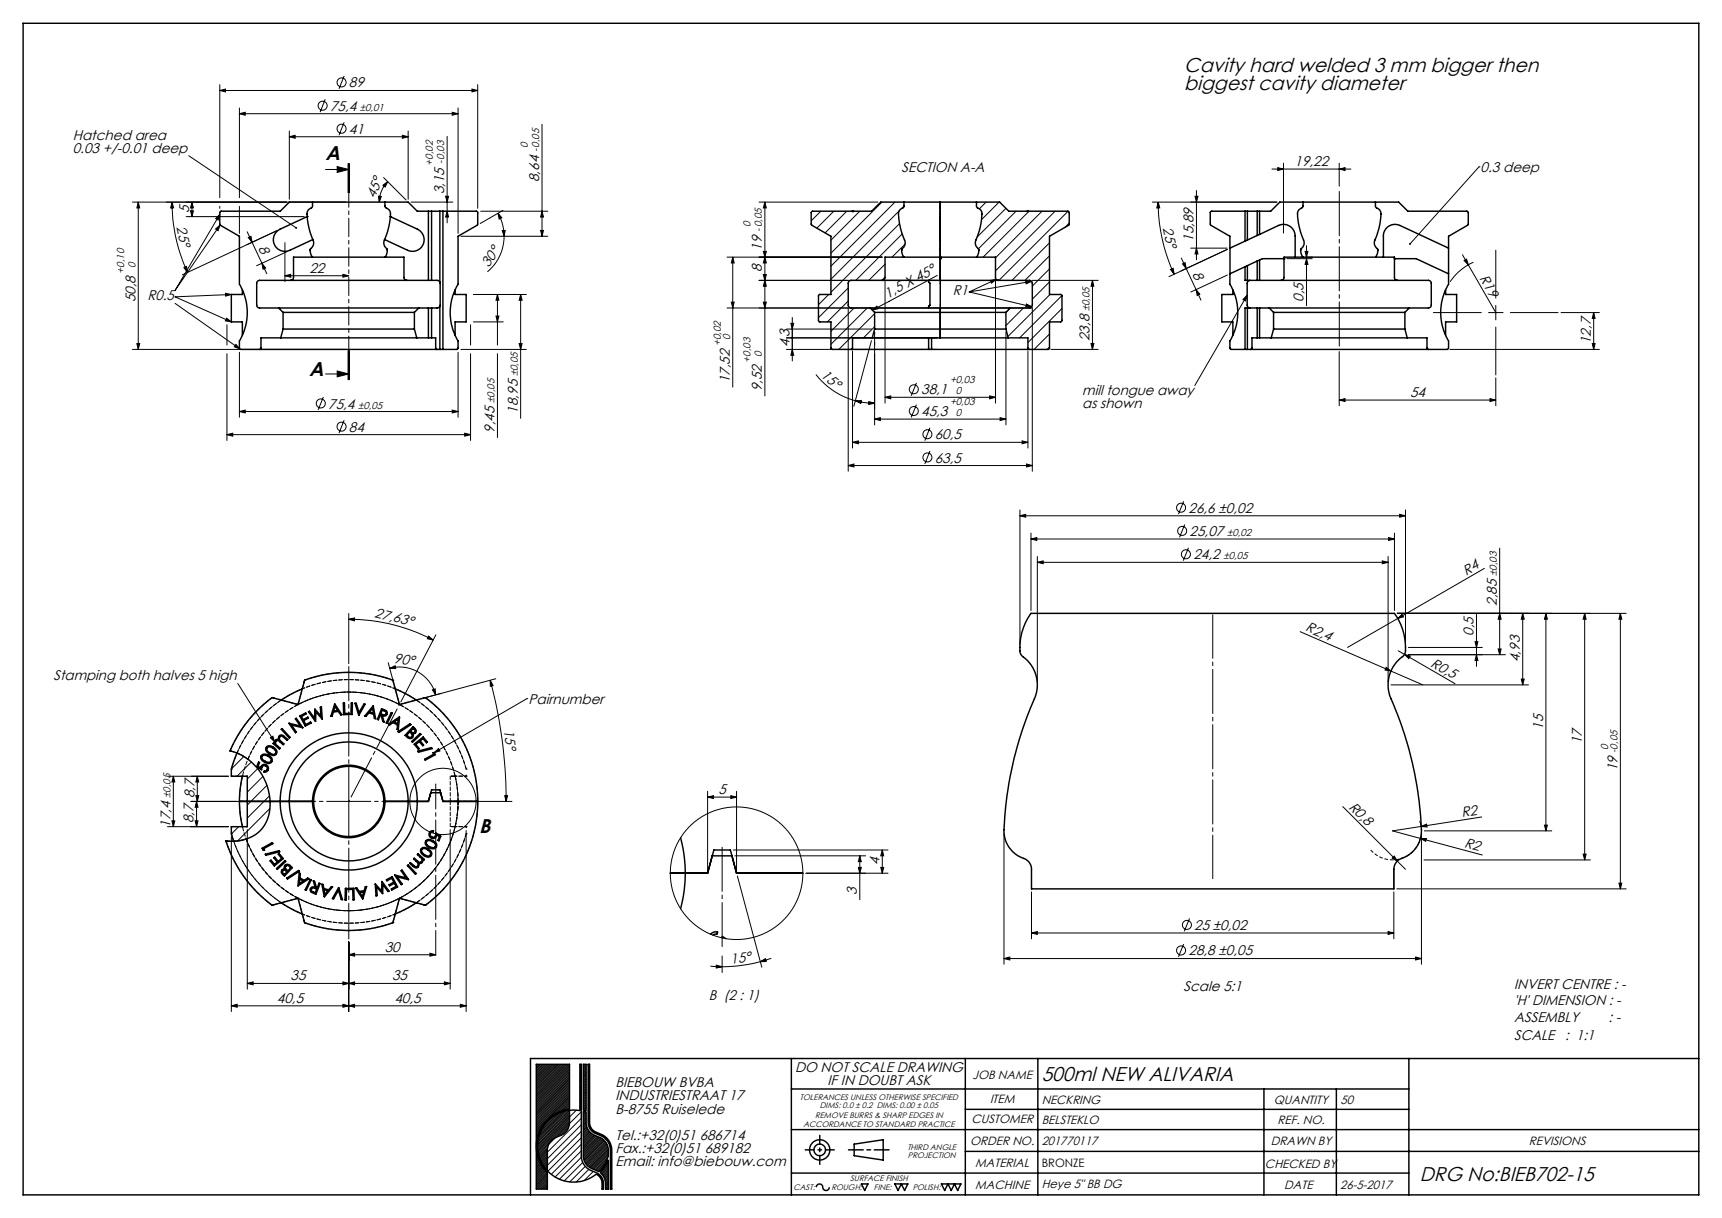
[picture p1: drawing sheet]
<svg xmlns="http://www.w3.org/2000/svg" width="594mm" height="420mm" viewBox="0 0 594 420" stroke-linecap="round" stroke-linejoin="round" font-family="sans-serif">
<defs><g id="words">
<g font-size="6.9">
<text x="408.5" y="24.7">Cavity hard welded 3 mm bigger then</text>
<text x="408.5" y="31.1">biggest cavity diameter</text>
<text x="112.3" y="55.2">A</text>
<text x="106.6" y="129.6">A</text>
<text x="165.3" y="287.2">B</text>
<text x="359.3" y="372.7">500ml NEW ALIVARIA</text>
<text x="489.8" y="407.3">DRG No:BIEB702-15</text>
</g>
<g font-size="4.8">
<text x="120.4" y="30.2">89</text>
<text x="113.9" y="38.2">75,4</text>
<text x="120.4" y="46.1">41</text>
<text x="25.1" y="48.1">Hatched area</text>
<text x="25.1" y="52.7">0.03 +/-0.01 deep</text>
<text x="311" y="59.3">SECTION A-A</text>
<text x="446.6" y="57.3">19,22</text>
<text x="510.7" y="59.2">0.3 deep</text>
<text x="186" y="62.8" transform="rotate(-90 186 62.8)">8,64</text>
<text x="129.3" y="68.7" transform="rotate(-67 129.3 68.7)">45°</text>
<text x="153.2" y="67" transform="rotate(-90 153.2 67)">3,15</text>
<text x="65.2" y="73.5" transform="rotate(-90 65.2 73.5)">5</text>
<text x="60.9" y="78.4" transform="rotate(78 60.9 78.4)">25°</text>
<text x="401.1" y="78.8" transform="rotate(78 401.1 78.8)">25°</text>
<text x="411.7" y="83.4" transform="rotate(-90 411.7 83.4)">15,89</text>
<text x="89" y="85.6" transform="rotate(65 89 85.6)">8</text>
<text x="262.8" y="86.4" transform="rotate(-90 262.8 86.4)">19</text>
<text x="106.7" y="94.1">22</text>
<text x="168.7" y="92.4" transform="rotate(-57 168.7 92.4)">30°</text>
<text x="262.8" y="93.9" transform="rotate(-90 262.8 93.9)">8</text>
<text x="411.3" y="94.6" transform="rotate(65 411.3 94.6)">8</text>
<text x="328.7" y="101.8">R1</text>
<text x="510.2" y="96" transform="rotate(60 510.2 96)">R19</text>
<text x="46.7" y="104.3" transform="rotate(-90 46.7 104.3)">50,8</text>
<text x="50.9" y="103.5">R0.5</text>
<text x="306.2" y="103" transform="rotate(-28 306.2 103)">1,5 X 45°</text>
<text x="449.7" y="104.1" transform="rotate(-90 449.7 104.1)">0,5</text>
<text x="272.3" y="119.7" transform="rotate(-90 272.3 119.7)">4</text>
<text x="272.3" y="116.2" transform="rotate(-90 272.3 116.2)">3</text>
<text x="375.8" y="117.7" transform="rotate(-90 375.8 117.7)">23,8</text>
<text x="548.7" y="118.6" transform="rotate(-90 548.7 118.6)">12,7</text>
<text x="282.9" y="129.7" transform="rotate(41 282.9 129.7)">15°</text>
<text x="251.8" y="132.2" transform="rotate(-90 251.8 132.2)">17,52</text>
<text x="262.8" y="134.9" transform="rotate(-90 262.8 134.9)">9,52</text>
<text x="317.8" y="136">38,1</text>
<text x="373.3" y="136.3">mill tongue away</text>
<text x="486.4" y="136.9">54</text>
<text x="113.2" y="140.9">75,4</text>
<text x="178.6" y="142.7" transform="rotate(-90 178.6 142.7)">18,95</text>
<text x="317.8" y="143.5">45,3</text>
<text x="373.3" y="140.8">as shown</text>
<text x="120.4" y="148.9">84</text>
<text x="170.6" y="149.2" transform="rotate(-90 170.6 149.2)">9,45</text>
<text x="322.5" y="151.5">60,5</text>
<text x="322.5" y="159.5">63,5</text>
<text x="410" y="176.8">26,6 ±0,02</text>
<text x="410.4" y="184.8">25,07</text>
<text x="411.7" y="192.8">24,2</text>
<text x="505.7" y="198.5" transform="rotate(-30 505.7 198.5)">R4</text>
<text x="516.3" y="209" transform="rotate(-90 516.3 209)">2,85</text>
<text x="129" y="212.7" transform="rotate(14 129 212.7)">27,63°</text>
<text x="450.1" y="217.4" transform="rotate(23 450.1 217.4)">R2,4</text>
<text x="508.3" y="219.2" transform="rotate(-90 508.3 219.2)">0,5</text>
<text x="135.8" y="228.7" transform="rotate(6 135.8 228.7)">90°</text>
<text x="493.2" y="229.6" transform="rotate(30 493.2 229.6)">R0,5</text>
<text x="524.3" y="228.3" transform="rotate(-90 524.3 228.3)">4,93</text>
<text x="18.4" y="234.6">Stamping both halves 5 high</text>
<text x="182.3" y="242.7">Pairnumber</text>
<text x="173.8" y="251.6" transform="rotate(83 173.8 251.6)">15°</text>
<text x="532.3" y="251.6" transform="rotate(-90 532.3 251.6)">15</text>
<text x="545.6" y="256.6" transform="rotate(-90 545.6 256.6)">17</text>
<text x="557.9" y="266" transform="rotate(-90 557.9 266)">19</text>
<text x="67" y="275.2" transform="rotate(-90 67 275.2)">8,7</text>
<text x="247.8" y="273.8">5</text>
<text x="465" y="278.6" transform="rotate(45 465 278.6)">R0,8</text>
<text x="504.4" y="281.7" transform="rotate(-9 504.4 281.7)">R2</text>
<text x="58.8" y="285.4" transform="rotate(-90 58.8 285.4)">17,4</text>
<text x="66.8" y="283.9" transform="rotate(-90 66.8 283.9)">8,7</text>
<text x="504.9" y="292.1" transform="rotate(15 504.9 292.1)">R2</text>
<text x="303.3" y="298.4" transform="rotate(-90 303.3 298.4)">4</text>
<text x="295.6" y="308.7" transform="rotate(-90 295.6 308.7)">3</text>
<text x="412" y="320.7">25 ±0,02</text>
<text x="132.7" y="328.2">30</text>
<text x="410" y="329.4">28,8 ±0,05</text>
<text x="252.1" y="332.4" transform="rotate(-7 252.1 332.4)">15°</text>
<text x="100.2" y="338.1">35</text>
<text x="135.2" y="338.1">35</text>
<text x="408.2" y="341.7">Scale 5:1</text>
<text x="522.3" y="340.9">INVERT CENTRE : -</text>
<text x="95.5" y="345.8">40,5</text>
<text x="136" y="345.8">40,5</text>
<text x="244.5" y="344.9">B (2 : 1)</text>
<text x="522.3" y="346.7">'H' DIMENSION : -</text>
<text x="522.3" y="352.4">ASSEMBLY</text>
<text x="554.8" y="352.4">: -</text>
<text x="522.3" y="358.6">SCALE</text>
<text x="540" y="358.6">: 1:1</text>
<text x="274.2" y="369.6">DO NOT SCALE DRAWING</text>
<text x="212.3" y="374.9">BIEBOUW BVBA</text>
<text x="285.5" y="374.1">IF IN DOUBT ASK</text>
<text x="212.3" y="379.5">INDUSTRIESTRAAT 17</text>
<text x="212.3" y="384">B-8755 Ruiselede</text>
<text x="212.3" y="393">Tel.:+32(0)51 686714</text>
<text x="212.3" y="397.6">Fax.:+32(0)51 689182</text>
<text x="212.3" y="402.1">Email: info@biebouw.com</text>
</g>
<g font-size="4.1">
<text x="335.4" y="372">JOB NAME</text>
<text x="341.5" y="380.4">ITEM</text>
<text x="359.3" y="380.7">NECKRING</text>
<text x="439.4" y="380.8">QUANTITY</text>
<text x="462.4" y="380.8">50</text>
<text x="335.1" y="387.3">CUSTOMER</text>
<text x="359.3" y="387.6">BELSTEKLO</text>
<text x="440.7" y="387.6">REF. NO.</text>
<text x="334.7" y="394.8">ORDER NO.</text>
<text x="359.3" y="394.7">201770117</text>
<text x="438.4" y="394.7">DRAWN BY</text>
<text x="527.4" y="394.7">REVISIONS</text>
<text x="336.4" y="402.4">MATERIAL</text>
<text x="436.3" y="402.6">CHECKED BY</text>
<text x="336.4" y="409.9">MACHINE</text>
<text x="359.3" y="409.8">Heye 5&quot; BB DG</text>
<text x="443" y="409.9">DATE</text>
<text x="462.3" y="409.9">26-5-2017</text>
</g>
<text font-size="4" x="359.3" y="402.4">BRONZE</text>
<g font-size="3.5">
<text x="124.1" y="38.2">±0,01</text>
<text x="182.1" y="50.9" transform="rotate(-90 182.1 50.9)">0</text>
<text x="186" y="52.4" transform="rotate(-90 186 52.4)">-0,05</text>
<text x="149.3" y="57.1" transform="rotate(-90 149.3 57.1)">+0,02</text>
<text x="153.2" y="56.6" transform="rotate(-90 153.2 56.6)">-0,03</text>
<text x="258.9" y="78.4" transform="rotate(-90 258.9 78.4)">0</text>
<text x="262.8" y="79.9" transform="rotate(-90 262.8 79.9)">-0,05</text>
<text x="42.8" y="94.3" transform="rotate(-90 42.8 94.3)">+0,10</text>
<text x="46.7" y="92.3" transform="rotate(-90 46.7 92.3)">0</text>
<text x="375.8" y="107.4" transform="rotate(-90 375.8 107.4)">±0,05</text>
<text x="248.6" y="119.3" transform="rotate(-90 248.6 119.3)">+0,02</text>
<text x="251.8" y="117.2" transform="rotate(-90 251.8 117.2)">0</text>
<text x="258.9" y="125" transform="rotate(-90 258.9 125)">+0,03</text>
<text x="262.8" y="123" transform="rotate(-90 262.8 123)">0</text>
<text x="178.6" y="129.8" transform="rotate(-90 178.6 129.8)">±0,05</text>
<text x="327.7" y="132.1">+0,03</text>
<text x="329.7" y="136">0</text>
<text x="123.5" y="140.9">±0,05</text>
<text x="170.6" y="138.9" transform="rotate(-90 170.6 138.9)">±0,05</text>
<text x="327.7" y="139.6">+0,03</text>
<text x="329.7" y="143.5">0</text>
<text x="423.3" y="184.8">±0,02</text>
<text x="422" y="192.8">±0,05</text>
<text x="516.3" y="198.6" transform="rotate(-90 516.3 198.6)">±0,03</text>
<text x="554.8" y="258.5" transform="rotate(-90 554.8 258.5)">0</text>
<text x="558" y="259.6" transform="rotate(-90 558 259.6)">-0,05</text>
<text x="58.8" y="275.1" transform="rotate(-90 58.8 275.1)">±0,05</text>
</g>
<g font-size="2.8">
<text x="276" y="379.1">TOLERANCES UNLESS OTHERWISE SPECIFIED</text>
<text x="282.8" y="382.1">DIMS: 0.0 ± 0.2 DIMS: 0.00 ± 0.05</text>
<text x="277.2" y="388.5">ACCORDANCE TO STANDARD PRACTICE</text>
<text x="281.2" y="385.5">REMOVE BURRS &amp; SHARP EDGES IN</text>
<text x="313" y="396.5">THIRD ANGLE</text>
<text x="313.2" y="399.5">PROJECTION</text>
<text x="293.3" y="407.4">SURFACE FINISH</text>
<text x="273.7" y="410.3">CAST:</text>
<text x="286.8" y="410.3">ROUGH:</text>
<text x="301.5" y="410.3">FINE:</text>
<text x="314.8" y="410.3">POLISH:</text>
</g>
</g></defs>
<g fill="none" stroke="#000" stroke-width=".34">
<path d="M75.8 31.2l2-.5v1zM75.8 29.2v39M75.8 31.2h89M82.6 39.2l2-.5v1zM82.6 37.2v31M82.6 39.2h75.4M112.2 34.2l-1.8 4.5M118.7 26.2l-1.8 4.4M156 38.7l2 .5-2 .5zM158 37.2v43.3M162.8 30.7l2 .5-2 .5zM164.8 29.2v42.6"/>
<path d="M65.1 53.7l37.1 24.9M99.8 47.1l2-.4v1zM99.8 45.2v23.5M99.8 47.1h41M112.3 58.4h8M116.3 57.4l4 1-4 1.1zM118.7 42.2l-1.8 4.4M120.1 56.4v10M120.3 56.4v10M120.6 56.4v10M138.8 46.7l2 .4-2 .6zM140.8 45.2v23.5"/>
<path d="M154.2 47v29.9M187 42.9v38.6M438.7 58.3h27.3M440.8 57.8l1.9 .5-1.9 .5zM442.7 56.3v24.1M462 58.3l2-.5v1zM462 56.3v7.9M510.2 57.5h.1M510.2 57.5l-23.8 26.6M45.7 69.7h73.6M47.7 69.7l.5 2h-1zM47.7 69.7v50.8"/>
<path d="M59.3 69.7l.6 2h-1zM59.3 69.7a57.1 57.1 0 0 0 5.4 24.2M64.2 74.7h40.8M65.7 72.7h1l-.5 2zM66.2 69.7l.5 2h-1zM66.2 69.7v5M74.4 79l1.5-1.4-.7 1.9zM75.8 71.2v.6M75.8 73.9l-15.4 26.2 15.5-22.5M75.8 73.9l-.6 2-.8-.5zM82.6 71.2v9.3M85.3 79.9l1.7 3.7"/>
<path d="M95.7 79.5l-32.8 15.3M130.5 67.6l1 .2-.7 1.9zM132.1 63.9l1.6-1.3-.8 1.9zM132.3 61.2l7.8 7.8M133.7 62.6a10.1 10.1 0 0 0-2.9 7.1M141.8 69.7h14.4M153.7 67.7h1l-.5 2zM154.2 72.8l.5 2h-1zM165.8 72.8h23.2M171.8 73.5l1.3 1.6-.9 .4zM171.8 73.5l1.6 3.9 .5 4.1M173.2 79.5h1.1l-.4 2z"/>
<path d="M173.5 72.5l-7.8 4.6M186.5 79.5h1l-.5 2zM187 72.8l.5 2h-1zM261.8 69.7h41M263.8 69.7l.5 2h-1zM263.8 69.7v66.8M283.1 72.8l-3.3 3.3M287.6 72.8l-5.8 5.9M292.1 72.8l-7.5 7.5M296.6 72.8l-10 10M304.2 69.7l-17.6 17.6M308.7 69.7l-22.1 22.1"/>
<path d="M310.2 72.7l-23.6 23.6M310.3 77.1l-23.7 23.7M311.8 71.1l-.8 .8M340.1 69.7l-2.3 2.3M344.6 69.7l-6 6.1M347 71.8l-10 10M350.5 72.8l-13 13M355 72.8l-15.9 15.9M359.4 72.8l-16 16.1M364 72.8l-20.6 20.6M368.4 72.8l-23.8 23.9M368.8 76.9l-1.4 1.5"/>
<path d="M397.5 69.7h43M399.5 69.7l.5 2h-1zM399.5 69.7a58.9 58.9 0 0 0 5.5 24.9M412.2 67.7h1l-.5 2zM412.7 65.7v23.9M63.4 92.3l.9-.4 .4 2zM85.7 81.9l.9-.4 .4 2.1zM87 83.6l3.3 7.2M90.3 90.8l1.7 3.6M90.3 90.8l1.3 1.6-.9 .4zM98.3 95.1l2-.5v1zM98.3 83.7v13.4"/>
<path d="M98.3 95.1h22M99.1 86.7l-10.6 4.9M118.3 94.6l2 .5-2 .5zM159 81.5h30M173.9 81.5a15.9 15.9 0 0 1-5.8 12.2M250.8 88.7h53.5M252.8 88.7l.5 2h-1zM252.8 88.7v44.8M261.8 96.7h61.5M263.3 94.7h1l-.5 2zM263.3 86.7h1l-.5 2zM263.8 96.7l.5 2h-1z"/>
<path d="M263.8 88.7l.5 2h-1zM292.6 99.3l-10.3 10.3M305.3 91.1l-5.6 5.6M305.3 95.6l-1.1 1.1M305.3 96.7v42.3M311.2 80.7l-16 16M312.2 84.2l-4.5 4.5M323.3 95l-22.4 11.9M341.6 96.7l2-.4-1.6 1.3zM343.4 96.7v42.3M343.6 96.3l-9.3 4.4M353.8 96.9l2 .1-1.9 .9z"/>
<path d="M355.8 97l-21.5 3.7M356.1 96.7h22.7M362 83.7l-12.9 13M362 88.2l-8.4 8.5M362 92.7l-5.9 6M362 97.2l-5.9 6M376.8 96.7v23.8M376.8 96.7l.5 2h-1zM403.8 92.9l.9-.4 .3 2.1zM407.4 93.4l16-7.4-20.2 9.4M407.5 89l1.7 3.6M407.9 91l.9-.4 .4 2z"/>
<path d="M409.2 92.6l3.4 7.3M410.7 85.6h12.6M412.6 99.9l1.3 1.5-.9 .5zM412.6 99.9l1.7 3.6M412.7 85.6l.5 2h-1zM423.4 94.8l-12.6 5.9M443.9 89.2h8.7M450.2 86.7h1l-.5 2zM450.4 88.7h2.2M450.7 89.2l.5 2h-1zM450.7 84.7v20.7M504.5 87.9l2 3.4"/>
<path d="M505 89.8l.9-.5 .6 2zM506.5 91.3l9.5 16.5M508.2 90.4a18.9 18.9 0 0 0-8 6.8M516 86.3v16.5M47.2 118.5h1l-.5 2zM60.4 104.6l22.3 15.7M77.8 101.1l2 .4-2 .6zM78.2 109.7l1.6 1.3-2-.4zM78.3 112v7M79.8 101.5l-19.4 .9 19.4 8.6M81.4 118.8l1.3 1.5-1.9-.7zM162.3 112v7"/>
<path d="M163.3 101.5h18.3M163.3 111h10.3M171.1 109h1l-.5 2zM171.6 101.5l.5 2h-1zM171.6 101.5v17.5M179.1 118.5h1l-.5 2zM179.6 101.5l.5 2h-1zM179.6 101.5v42.8M250.8 106.2h105.4M252.3 104.2h1l-.5 2zM263.3 104.2h1l-.5 2zM271.3 116.5h52"/>
<path d="M271.3 113.5h29.4M272.8 111.5h1l-.5 2zM273.3 109.5v15M285.9 101.5l-3.6 3.6M292.6 103.8l-7.2 7.2M292.6 106.2v56.3M294.6 106.2l-8 8M299.2 106.2l-12.6 12.5M300.6 117.5l-6.1 22.6M300.9 106.9l1.6-1.3 .4 .9zM301.7 108.2l-12.4 12.3M301.7 112.7l-3.8 3.8"/>
<path d="M301.7 114.5v32M334.3 100.7l21.6 5.1M347 114.5v32M348.5 106.2l-1.5 1.6M353 106.2l-6 6.1M354 104.8l1.9 1h-2.1zM356.1 106.2v56.3M362 115.2l-5.3 5.3M362 119.6l-.8 .9M362.2 101.5l-14.5 14.5M366.3 101.9l-14.6 14.6M366.3 106.4l-11.7 11.7"/>
<path d="M376.3 118.5h1l-.5 2zM430.2 101.8l-.6 2-.8-.5zM430.2 101.8l-18 31.1M494.5 107.8h16.5M513.5 107.8h5M516 105.3v5M516 112.8v16.5M521 107.8h16.5M538.5 107.8h13.2M549.2 118.5h1l-.5 2zM549.7 107.8l.5 2h-1zM549.7 107.8v12.7"/>
<path d="M45.7 120.5h73.6M78.3 122v29.9M82.6 121.5v22.4M111.5 136.9l-1.8 4.4M112.3 129h8M116.3 127.9l4 1.1-4 .9zM120.1 120.9v10M120.3 120.9v10M120.6 120.9v10zM158 121.5v22.4M159 120.5h22.6M162.3 122v29.9"/>
<path d="M171.6 122v28.9M271.3 120.5h52M273.3 120.5l.5 2h-1zM281.4 129.1a26 26 0 0 0 13.7 9.1M294.1 121v33.5M295.1 138.2l2-.1-.2 1zM295.1 138.2l2.9 .6 3.7 .2M299.7 138.5l2 .5-2.1 .5zM305.3 137l2-.5v1zM305.3 137h38.1M316.1 132l-1.8 4.5M316.1 139.5l-1.8 4.5"/>
<path d="M341.4 136.5l2 .5-2 .5zM354.6 121v33.5M362.5 120.5h16.3M462 138l2-.5v.9zM462 121.2v18.7M462 138h54M500.2 120.5h51.5M514 137.5l2 .5-2 .4zM516 130.3v9.6M78.3 149.9l2-.5v1zM78.3 149.9h84M82.6 141.9l2-.5v1z"/>
<path d="M82.6 141.9h75.4M118.7 144.9l-1.8 4.4M156 141.4l2 .5-2 .5zM160.3 149.4l2 .5-2 .5zM294.1 152.5l2-.5v1zM294.1 152.5h60.5M301.7 144.5l2-.5v1zM301.7 144.5h45.3M320.8 147.5l-1.8 4.5M320.8 155.5l-1.8 4.5M345 144l2 .5-2 .5zM352.6 152l2 .5-2 .5z"/>
<path d="M292.6 160.5l2-.5v1zM292.6 160.5h63.5M351.8 177.9l2-.5v.9zM351.8 175.8v46.5M351.8 177.9h133M354.1 160l2 .5-2 .5zM408.3 172.8l-1.8 4.5M482.8 177.4l2 .5-2 .4zM484.8 175.8v46.5M355.6 185.9l2-.5v1zM355.6 183.9v26.6M355.6 185.9h125.4"/>
<path d="M357.8 193.9l2-.5v1zM357.8 191.9v43.3M357.8 193.9h121M408.7 180.9l-1.8 4.4M410 188.9l-1.8 4.4M476.8 193.4l2 .5-2 .5zM478.8 191.9v43.3M479 185.4l2 .5-2 .5zM481 183.9v26.6M512.1 196l-30 17.3M517.3 189v36.8M120.3 211.5v17.4"/>
<path d="M120.3 213.6l2-.5v1zM120.3 213.6a61.9 61.9 0 0 1 29.1 7.1M147.8 219.3l1.6 1.4-2-.4zM150.4 218.9l-12.1 23.2M448.5 217.8l31.3 13.6M482 211.5h79M482.1 213.3l1.5-1.5 .5 .9zM482.1 213.3l-17.3 10M509.3 211.5v18.3M517.3 211.5l.5 2h-1zM525.3 211.5l.5 2h-1zM525.3 211.5v24.7"/>
<path d="M533.3 211.5v75M533.3 211.5l.5 2h-1zM546.6 211.5l.5 2h-1zM546.6 211.5v85M558.9 211.5l.5 2h-1zM558.9 211.5v95M82 235.7l12.8 20.2M133.9 228.5l1.5 5.7M134.4 230.5l1.9-.9 .2 1zM134.4 230.5a12.9 12.9 0 0 1 15.9 9.1M149.2 237.9l.9-.4 .2 2.1zM169.1 234.6l1 1.8-1 .2z"/>
<path d="M169.1 234.6a158.7 158.7 0 0 1 5.5 41.7M171 234.1l-23.9 6.4M478.2 230.1l1.6 1.3-2-.3zM479.8 231.4l11 4.8M479.8 236.2h47.5M482.3 224.4l2.2 1.3M484.5 225.7l2 .5-.5 .9zM484.5 225.7l17.4 10M485.8 225.8h33.5M485.8 223.3h25.5M508.8 221.3h1l-.5 2zM509.3 225.8l.5 2h-1z"/>
<path d="M516.8 223.8h1l-.5 2zM524.8 234.2h1l-.5 2zM93.3 254.4l.8-.5 .7 2zM149.8 259.5l1.5-1.4 .5 .9zM181.7 240.9h.1M181.7 240.9l-31.9 18.6M57.8 267.7h21M59.8 267.7l.5 1.9h-1zM59.8 267.7v17.4M65.8 276.3h18.5M67.6 274.4h.9l-.4 1.9zM67.8 276.3l.5 2.1h-1z"/>
<path d="M67.8 276.3v8.8M68.1 267.7l.4 1.9h-.9zM68.1 267.7v8.6M84.1 260.9l-4.3 4.2M86.7 262.8l-4.9 4.9M88.9 265.1l-3.6 3.5M90.7 267.7l-5.4 5.4M92.1 270.8l-6.8 6.8M93 274.4l-7.7 7.7M93.1 278.8l-11.2 11.2M165.3 276.3h11.3M174.1 274.4h1l-.5 1.9z"/>
<path d="M244.1 274.9l2-.5v1zM244.1 272.9v27.2M244.1 274.9h10M252.1 274.4l2 .5-2 .5zM254.1 272.9v27.2M463.2 278.1l18.8 18.9M57.8 285.1h21M59.3 283.1h1l-.5 2zM67.3 283.1h1l-.5 2zM79.8 288.5v60.3M82.3 285.1l-2.5 2.5M85.3 286v55.1"/>
<path d="M155.3 286v55.1M160.8 286.4v62.4M252.9 293.1h53.4M253.5 295.1h45.1M296.1 299.1h1l-.5 2zM296.6 295.1v15.2M296.6 295.1l.5 2h-1zM303.8 299.1h1l-.5 2zM304.3 293.1v8M304.3 293.1l.5 2h-1zM346.3 287.5v45M480.2 295.9l.7-.7 1.1 1.8z"/>
<path d="M480.8 299.8v6.7M482 297l2.8 2.8M489.7 283.1l.5 2M490 289.1l2.1 .1-.3 .9zM490 289.1l21.3 5.7M490.2 285l1.9-.8 .2 1zM490.3 287.5v45M491.2 296.5h57.4M491.3 286.5h44M511.1 281.7l-30.8 4.8 9.7 2.6M532.8 284.5h1l-.5 2zM546.1 294.5h1l-.5 2z"/>
<path d="M254.4 302.1l8.4 31.4M278 301.1h28.3M355.8 307.5v16.2M410.3 316.7l-1.8 4.5M480.8 307.5v16.2M481.8 306.5h79.2M558.4 304.5h1l-.5 2zM85.3 339.1l2-.5v1zM118.3 338.6l2 .5-2 .5zM120.3 329.2l2-.5v1zM120.3 329.2h30M120.3 339.1l2-.5v1z"/>
<path d="M120.3 324.8v24M148.3 328.7l2 .5-2 .5zM153.3 338.6l2 .5-2 .5zM155.3 339.1h-70M245.1 333.2l4 .2M247.1 332.8l2 .6-2 .4zM249.1 329.7v5.7M262.3 331.6l1.7-1 .3 1zM262.3 331.6l-8.1 1.5-5.1 .3M266.1 330.4l-3.8 1.2M346.3 330.5l2-.5v1zM346.3 330.5h144"/>
<path d="M355.8 321.7l2-.5v1zM355.8 321.7h125M408.3 325.5l-1.8 4.5M478.8 321.2l2 .5-2 .5zM488.3 330l2 .5-2 .5zM79.8 346.8l2-.5v1zM79.8 346.8h81M118.3 346.3l2 .5-2 .5zM120.3 346.8l2-.5v1zM158.8 346.3l2 .5-2 .5zM185.5 367l-.5 .5M186 367l-1 1"/>
<path d="M186.5 367l-1.5 1.6M187.1 367l-2.1 2.2M187.7 367l-2.7 2.7M188.2 367l-3.2 3.3M188.8 367l-3.8 3.9M189.4 367l-4.4 4.4M189.9 367l-4.9 5M190.5 367l-5.5 5.5M191.1 367l-6.1 6.1M191.6 367l-6.6 6.6M192.2 367l-7.2 7.2M192.7 367l-7.7 7.8"/>
<path d="M193.3 367l-8.3 8.3M193.9 367l-8.9 8.9M194.4 367l-9.4 9.5M195 367l-10 10M195.5 367l-10.5 10.6M196.1 367l-11.1 11.1M196.5 376.2l-11.5 11.5M196.5 378.4l-7 7M196.5 367.2l-11.5 11.5M196.5 367.8l-11.5 11.5M196.5 368.4l-11.5 11.4M196.5 368.9l-11.5 11.5"/>
<path d="M196.5 369.5l-11.5 11.4M196.5 370l-11.5 11.5M196.5 370.6l-11.5 11.5M196.5 371.2l-11.5 11.4M196.5 371.7l-11.5 11.5M196.5 372.3l-11.5 11.5M196.5 372.8l-11.5 11.5M196.5 373.4l-11.5 11.5M196.5 374l-11.5 11.4M196.5 374.5l-11.5 11.5M196.5 375.1l-11.5 11.5M196.5 375.7l-11.5 11.4"/>
<path d="M196.5 376.8l-11.5 11.4M196.5 377.3l-11.5 11.5M196.5 377.9l-11.5 11.5M196.5 379l-5 5M196.5 379.6l-3.9 3.9M200.5 374.4l-.5 .5M200.5 369.9l-.5 .5M200.5 376.6l-.5 .5M200.5 367.6l-.5 .5M200.5 372.2l-.5 .4M200.5 378.9l-.5 .5M201.7 367l-.5 .5"/>
<path d="M202.2 370.5l-1 .9M202.2 372.7l-1 1M202.2 377.2l-1 1M202.2 379.5l-1 .9M202.2 367.1l-1 1M202.2 367.7l-1 .9M202.2 368.2l-1 1M202.2 368.8l-1 1M202.2 369.4l-1 .9M202.2 371l-1 1M202.2 372.2l-1 .9M202.2 373.3l-1 .9"/>
<path d="M202.2 373.9l-1 .9M202.2 374.4l-1 1M202.2 375l-1 .9M202.2 375.5l-1 1M202.2 376.6l-1 1M202.2 377.8l-1 .9M202.2 378.3l-1 1M202.2 378.9l-1 1M202.2 369.9l-1 1M202.2 371.6l-1 1M202.2 376.1l-1 1M203.4 367l-.5 .5"/>
<path d="M203.4 369.3l-.5 .5M203.4 371.5l-.5 .5M203.4 373.8l-.5 .4M203.4 376l-.5 .5M203.4 378.3l-.5 .5M185 395h.1M185 395.6h.1M185 394.4h.1M185 396.1h.1M185.1 396.6h-.1M185.1 393.8l-.1 .1M185.1 397.1l-.1 .1"/>
<path d="M185.1 393.1l-.1 .2M185.2 397.6l-.2 .2M185.3 392.4l-.3 .3M185.3 398l-.3 .3M185.4 398.5l-.4 .4M185.5 391.7l-.5 .5M185.5 398.9l-.5 .6M185.7 399.4l-.7 .6M185.7 390.9l-.7 .7M185.8 399.8l-.8 .8M186.1 389.9l-1.1 1.1M186.7 388.8l-1.7 1.7"/>
<path d="M188 386.9l-3 3M188.8 396.8l-2.6 2.6M188.8 397.9l-2.3 2.3M188.8 398.4l-2.1 2.2M188.8 399l-1.9 1.9M188.8 396.2l-2.7 2.8M188.9 395.5l-3 3.1M191.5 384.6l-4.2 4.2M192.7 383.9l-6.1 6.1M193.6 383.6l-7.4 7.3M194.5 383.3l-8.6 8.5M195.2 383.1l-9.5 9.4"/>
<path d="M195.9 383l-10.3 10.2M196.1 388.9l-2.6 2.6M196.3 388.1l-3.8 3.8M196.5 380.1l-3 3M196.5 380.7l-2.2 2.1M196.5 381.3l-1.4 1.3M196.5 381.8l-.7 .7M196.5 383.5l-11 11M196.5 384.1l-11 11M196.5 384.7l-11 10.9M196.5 385.7l-10.9 10.9M196.5 386.3l-10.9 10.8"/>
<path d="M196.5 386.9l-10.8 10.7M196.5 382.9l-11 11M198.8 382.8l-13.3 13.4M200.5 381.1l-.5 .5M200.5 385.6l-14.2 14.2M200.5 387.9l-13.4 13.4M200.5 392.3l-11.5 11.6M200.5 394.6l-10.3 10.3M200.5 399.1l-7.5 7.5M200.5 383.4l-14.7 14.7M200.5 390.1l-12.5 12.6M200.5 396.9l-9 9"/>
<path d="M201.6 383.4l-.4 .4M202.1 383.5l-.9 .8M202.2 383.9l-1 1M202.2 386.2l-1 1M202.2 380l-1 1M202.2 380.6l-1 .9M202.2 381.2l-1 .9M202.2 385.1l-1 .9M202.2 385.6l-1 1M202.2 386.8l-1 .9M202.2 381.7l-1 1M202.2 384.5l-1 1"/>
<path d="M202.2 387.3l-1 1M202.2 382.3l-.6 .6M202.2 382.8l-.2 .2M202.2 387.8l-1 1M202.4 388.3l-1.2 1.1M202.5 388.7l-1.3 1.2M202.6 389.1l-1.4 1.4M202.8 389.5l-1.6 1.6M203.1 389.8l-1.9 1.8M203.3 390.2l-2.1 2M203.4 380.5l-.5 .5M203.4 382.7l-.5 .5"/>
<path d="M203.4 385l-.5 .5M203.4 387.2l-.4 .5M203.6 390.4l-2.4 2.4M203.8 390.7l-2.6 2.6M203.9 389l-.3 .3M204.2 391l-3 2.9M204.5 391.2l-3.3 3.3M204.9 391.4l-3.7 3.6M205 390.1l-.3 .3M205.2 391.5l-4 4.1M205.6 391.7l-4.4 4.4M206.1 391.9l-4.9 4.8"/>
<path d="M206.4 392.1l-5.2 5.1M206.6 390.8l-.4 .4M206.8 392.2l-5.6 5.6M207.2 392.4l-6 6M207.6 392.6l-6.4 6.3M207.9 392.8l-6.6 6.6M208.1 391.5l-.3 .3M208.2 393.1l-6.8 6.8M208.5 393.3l-7 7M208.8 393.6l-7.1 7.1M209 394l-7.1 7.1M209.2 394.3l-7.1 7.1"/>
<path d="M209.3 392.5l-.3 .3M209.4 394.7l-7 7M209.5 399.7l-3.9 3.9M209.6 395.1l-6.9 6.9M209.7 395.5l-6.7 6.8M209.8 398.8l-4.6 4.6M209.8 396l-6.5 6.5M209.8 396.5l-6.2 6.2M209.8 397.1l-5.8 5.8M209.8 397.6l-5.4 5.5M209.8 398.2l-5 5M210.3 393.8l-.4 .3"/>
<path d="M210.9 395.4l-.4 .5M211 397.6l-.5 .5M211 399.8l-.5 .5M186 400.2l-1 1M186.1 400.6l-1.1 1.1M186.3 400.9l-1.3 1.4M186.5 401.3l-1.5 1.5M186.7 401.7l-1.7 1.7M186.9 402l-1.9 1.9M187.1 402.4l-2.1 2.1M187.4 402.7l-2.4 2.4M187.6 403l-2.6 2.6"/>
<path d="M187.9 403.3l-2.9 2.9M188.1 403.6l-3.1 3.2M188.4 403.9l-3.4 3.4M188.7 404.2l-3.7 3.7M188.8 406.3l-3.7 3.7M188.8 400.1l-1.5 1.6M188.8 400.7l-1.3 1.3M188.8 401.3l-1.1 1.1M188.8 402.4l-.6 .6M188.8 402.9l-.3 .4M188.8 403.5l-.1 .1M188.8 404.6l-3.8 3.9"/>
<path d="M188.8 405.2l-3.8 3.8M188.8 405.7l-3.8 3.9M188.8 406.9l-3.1 3.1M188.8 407.4l-2.6 2.6M188.8 408l-2 2M188.8 408.6l-1.5 1.4M188.8 409.1l-.9 .9M188.8 409.7l-.3 .3M201 400.8l-6.3 6.4M201.9 402.2l-5.4 5.3M203.1 403.2l-4.3 4.4M204.6 403.9l-3.1 3.2"/>
<path d="M206.2 404.6l-.4 .4M207.4 405.7l-.4 .4M208.1 407.3l-.5 .4M208.1 409.4l-.4 .5M208.3 402l-1.9 1.9M209.1 400.7l-3.1 3M209.8 403.2l-1.9 2M209.8 410h.1M209.8 400.5l-.2 .2M209.8 401l-.9 .9M209.8 401.5l-2.8 2.8M209.8 402.1l-2.4 2.5"/>
<path d="M209.8 402.7l-2.2 2.2M209.8 403.8l-1.7 1.7M209.8 404.4l-1.5 1.5M209.8 404.9l-1.3 1.4M209.8 405.5l-1.2 1.2M209.8 406.1l-1 1M209.8 406.6l-1 1M209.8 407.2l-.9 .9M209.8 407.7l-.9 1M209.8 408.3l-.9 .9M209.8 408.9l-.9 .9M209.8 409.4l-.6 .6"/>
<path d="M211 402l-.5 .5M211 404.3l-.5 .5M211 406.6l-.5 .4M211 408.8l-.5 .5"/>
<circle cx="111.3" cy="36.4" r="1.55"/>
<circle cx="117.8" cy="28.4" r="1.55"/>
<circle cx="117.8" cy="44.4" r="1.55"/>
<circle cx="110.7" cy="139.1" r="1.55"/>
<circle cx="315.2" cy="134.2" r="1.55"/>
<circle cx="117.8" cy="147.1" r="1.55"/>
<circle cx="315.2" cy="141.7" r="1.56"/>
<circle cx="319.9" cy="149.7" r="1.55"/>
<circle cx="319.9" cy="157.7" r="1.55"/>
<circle cx="407.4" cy="175.1" r="1.56"/>
<circle cx="407.8" cy="183.1" r="1.55"/>
<circle cx="409.1" cy="191.1" r="1.56"/>
<circle cx="152.8" cy="276.4" r="11.4"/>
<circle cx="254.1" cy="301.1" r="22.9"/>
<circle cx="409.4" cy="318.9" r="1.56"/>
<circle cx="407.4" cy="327.7" r="1.55"/>
</g>
<path d="M472.7 293a10 10 0 0 0 11.1 2.9 10 10 0 0 0 6.5-9.4" fill="none" stroke="#000" stroke-width=".34" stroke-dasharray="1.3 .6" stroke-dashoffset="-.1" stroke-linecap="butt"/>
<g fill="none" stroke="#000" stroke-width=".5">
<path d="M8 8h578v404h-578zM105.9 74.7l.6 3.7 1.4 4.2M105.9 74.7h.1M105.9 74.7l-10.2 4.9-1.2 1.7-.1 2.4 .6 1.3 1 1 1 .5 1.7 .2 1.1-.3 8.1-3.8M107.8 69.7h-8l-3.1 3.1h-20.5l-.4 .3v4.4l6.8 4v16.5l1.3 2.6 .8 2.5 .6 4.3-.6 5.1-.7 2.1-1.4 3v2.6l.4 .3h6.5M107.8 69.7v1.6l-1.7 1.5-.2 1.9M107.8 69.7h25M132.8 69.7h8l3.1 3.1h20.5l.3 .3-.1 4.5-6.6 3.9v16.5l-1.8 4-.9 5.1 .5 5 .8 2.5 1.4 3v2.6l-.4 .3h-6.8M132.8 69.7v1.6l1.7 1.5 .2 1.9M134.7 74.7h.1M134.7 74.7l-.6 3.7-1.4 4.2M134.7 74.7l10.2 4.9 1.2 1.7 .1 2.4-.6 1.3-1 1-1.1 .5-1.6 .2-1.1-.3-8.1-3.8"/>
<path d="M147.8 72.8v23.9M148.9 72.8v23.9M151.7 72.8v24.5M152.8 72.8v47.7M294 72.8h.3M311.8 69.7h-8l-3.1 3.1h-20.4l-.4 .3v4.5l6.7 3.9v20h-3.9l-.4 .4v8.7l.5 .4h3.8l.1 9.3 6.9 .2M311.8 69.7l-.1 1.7-1.4 1.1a3 3 0 0 0-.2 2.9l.6 3.6 .7 2.3a3.6 3.6 0 0 1 .6 3.6l-.2 .3a1.72 1.72 0 0 0-.5 2.6l.5 .9M311.8 69.7h12.5M324.3 69.7v4.1M324.3 73.8v9M324.3 69.7h12.5M336.8 69.7l.1 1.7 1.4 1.1a3 3 0 0 1 .3 2.9l-.5 3.2-.9 2.7a3.6 3.6 0 0 0-.5 3.6l.3 .4a1.58 1.58 0 0 1 .4 2.3l-.5 1.1"/>
<path d="M336.8 69.7h8l3.2 3.1h20.4l.4 .4-.1 4.4-6.7 3.9v20h3.9l.4 .3v8.8l-.4 .4h-3.9l-.1 9.3-6.8 .2M354.3 72.8h.4M354.6 72.8v.1M429.5 72.8v10.4M430.3 72.8v10M433.7 72.8v8.4M434.5 72.8v8M449.5 69.7h-8l-3.2 3.1h-20.4l-.4 .3 .1 4.5 6.7 3.9v16.5l1.8 4 .9 5.1-.1 2.5-.6 3.2-2 4.8v2.6l.4 .3h6.7M449.5 69.7l-.1 1.7-1.3 .9a3.6 3.6 0 0 0-.4 3.6l1.2 4.9a5.1 5.1 0 0 1 .9 3.5l-.5 .9a1.74 1.74 0 0 0-.4 2.6l.5 .9M449.5 69.7h25M474.5 69.7h8l3.1 3.1h20.4l.4 .3v4.4l-6.7 4v16.5l-1.3 2.6-.8 2.5-.6 4.3 .6 5.1 .6 2.1 1.5 3-.1 2.6-.4 .3h-6.5M474.5 69.7l.1 1.7 1.2 .9a3.6 3.6 0 0 1 .4 3.6l-1.1 4.9a4.9 4.9 0 0 0-1 3.5l.4 .8a1.78 1.78 0 0 1 .5 2.7l-.5 .9"/>
<path d="M83.6 100v1.5h-3.8v9.5h3.8v4.6M100.3 96.7h-10.8l-.8 .5-.2 8.2 .3 .5 .6 .3h6.7M100.3 96.7h40M107.8 88.7h25M107.8 88.7h-6.6v7.2l-.3 .6-.6 .2M107.9 82.6l.3 1.3-.5 1.2a1.72 1.72 0 0 0-.5 2.5l.6 1.1M132.7 82.6l-.3 1.3 .5 1.2a1.72 1.72 0 0 1 .5 2.5l-.6 1.1M132.8 88.7h6.5v7.2l.4 .6 .6 .2M140.3 96.7h10.5l.5 .1 .4 .5M151.7 97.3v8.3M157 100v1.5h3.8v9.5h-3.8v4.6M304.3 96.7h-10.8l-.9 .6v8.2l.2 .4 .6 .3h6.8"/>
<path d="M304.3 96.7h20M311.8 88.7h-6.5v7l-.5 .8-.5 .2M311.8 88.7h12.5M320.3 96.7v.6l.5 .3v7.7l-.5 .3v.6M324.3 88.7v8M324.3 82.8v5.9M324.3 96.7v9.5M324.3 88.7h12.6M324.3 96.7h20.1M324.6 88.7v.5h-.3M336.9 88.7h6.5v7.2l.4 .6 .6 .2M344.4 96.7h10.8l.8 .6 .1 7.9-.2 .6-.7 .4h-6.7"/>
<path d="M425.3 100v1.5h-3.8v9.5h3.8v4.6M429.5 92v4.7h12.4M429.5 83.2l-5.2 2.4M429.5 92l-5.2 2.4M430.3 91.6v5.1M430.3 91.6l-.8 .4M430.3 82.8l-.8 .4M431.2 96.7l-.6 .2-.4 .7v7.7l.3 .6 .7 .3M433.7 90v6.7M433.7 90l-3.4 1.6M433.7 81.2l-3.4 1.6M434.5 80.8l7-3.2 1.8-.2 1.7 .7 1.3 1.4 .4 1.4 .1 7.8"/>
<path d="M434.5 89.7v7M434.5 89.7l-.8 .3M434.5 80.8l-.8 .4M441.9 96.7h40.1M442.9 89.2h.1M442.9 89.2h-7.4l-1 .5M449.4 88.7h-6.5v7.2l-.3 .6-.7 .2M449.4 88.7h25.1M474.5 88.7h6.5v7.1l.4 .7 .6 .2M481 89.2h.1M481 89.2h7.5l11.2 5.2M482 96.7h10.9a.91 .91 0 0 1 .8 1v7.7l-.2 .5-.6 .3h-6.8"/>
<path d="M498.7 100v1.5h3.8v9.5h-3.8v4.6M499.7 85.6l-16.8-7.9-1.3-.3h-1l-2.1 1-1.2 1.8-.1 8.5M96.1 106.2h48.4M96.1 106.2l1.5 1.5M96.8 116.5h-6.8v3.7l-.5 .3M96.8 116.5h47M97.6 113.5h45.3M97.6 107.7h45.3M97.6 107.7v5.8M97.6 113.5l-.8 3M142.9 113.5l.9 3M142.9 107.7v5.8"/>
<path d="M143.8 116.5h6.5v3.6l.5 .4M144.5 106.2l-1.6 1.5M147.8 106.2v10.3M148.9 106.2v10.3M151.7 105.6l-.7 .6h-6.5M151.7 105.6v14.9M300.2 106.2h24.1M300.2 106.2l1.5 1.5M300.9 116.5h-6.8v3.6l-.5 .4M300.9 116.5h23.4M301.7 107.7h45.3M301.7 113.5h45.3"/>
<path d="M301.7 107.7v5.8M301.7 113.5l-.8 3M320.3 116.5v4M321.3 116.5v4M324.3 116.5h23.5M324.3 106.2h24.2M324.3 106.2v10.3M347 113.5l.8 3M347 107.7v5.8M347.8 116.5h6.8v3.6l.5 .4M348.5 106.2l-1.5 1.5M430.3 106.2v14.3"/>
<path d="M433.7 106.2v10.3M434.5 106.2v10.3M437.8 106.2h48.3M437.8 106.2h-8.3v14.3M437.8 106.2l1.5 1.5M438.5 116.5h-6.6v3.6l-.5 .4M438.5 116.5h46.9M439.3 107.7h45.3M439.3 113.5h45.3M439.3 107.7v5.8M439.3 113.5l-.8 3M484.6 113.5l.8 3"/>
<path d="M484.6 107.7v5.8M485.4 116.5h6.8v3.6l.5 .4M486.1 106.2l-1.5 1.5M89.5 120.5h61.3M293.6 120.5h26.7M320.3 120.5h1M321.3 120.5h33.8M431.4 120.5h61.3M355.6 211.5h124.6a.98 .98 0 0 1 1.3 .8 20.6 20.6 0 0 1 3.3 12.4 3.8 3.8 0 0 1-2.1 2.6 12 12 0 0 0-2.9 13.7 122.4 122.4 0 0 1 10.5 46.7 10.6 10.6 0 0 1-7.7 8.8 4 4 0 0 0-1.8 3.3v6.7h-125v-6.9a4.4 4.4 0 0 0-3.6-4 10 10 0 0 1-5.9-9.5 131.9 131.9 0 0 1 11.2-47.1 12.5 12.5 0 0 0-5.3-13.2l-.4-1.2a20.5 20.5 0 0 1 3.8-13.1zM104.3 237.5l-4.3 2.1-3 1.8M136.3 237.5l4.2 2 3.1 1.9M81.7 259.7l-1.9 5.5v2.5h5.5v17.4h-5.5v2.4l.8 2.6"/>
<path d="M88.2 245.6l5.7-5.1 8.9 2.4 2.3-8.4 7.2-1.9 6.9-.7h3.2l4.8 .5 3.7 .7 4.6 1.4 2.3 8.4 8.9-2.4 4.6 3.9 3.3 3.5 2.6 3.5 3.4 6.1 1.3 3 1.5 4.6 .9 4.3 .5 5.3v3.3l-.5 5.4-1.2 5.2-1.2 3.6-1.7 4-2.4 4.2-2.9 3.9-3.2 3.7a19.9 19.9 0 0 1-5.2 4.1l-8.7-2.3-2.3 8.4-4.1 1.3-4.7 .9-5.9 .5-4.8-.2-5.8-1-4.1-1.2-1-.3-2.3-8.4-8.9 2.4-5.4-4.7-3.6-4.1-2.4-3.6-3.1-5.7-1.4-4.1a12.6 12.6 0 0 0 14.8-9.3 18.6 18.6 0 0 0-13.5-21.7l1.7-3.5 2.1-3.7 2.6-3.4zM92 257.5a2.48 2.48 0 0 1 3.5 2.2 1.63 1.63 0 0 1-2.8 .1 1.46 1.46 0 0 1-.7-2.3zM92.3 257.7a2.17 2.17 0 0 1 2.8 2 1.96 1.96 0 0 1-3-1l-.1-.5zM96.4 253.7l1.1-.2 1.8 1.5-.3 .3-1.2-1.1a.87 .87 0 0 0-1.4 0 .87 .87 0 0 0 .5 1.4l1 .9-.2 .3-1.1-1a.86 .86 0 0 0-1.4-.2 .86 .86 0 0 0 .3 1.4l1.1 1-.2 .3-2.2-1.9 .2-.3 .4 .3a1.07 1.07 0 0 1 .2-1.1 1.07 1.07 0 0 1 1.2-.3l-.1-.6zM97 251.5l.3-.3 2.7 3-.2 .3zM99.7 249.4l3.9 .9-1.7-2.4 .3-.2 2.3 3.2-4-.9 1.7 2.5-.3 .2zM99.7 249.4h.1M103.4 246.9l2-1.1 .2 .4-1.6 .9 .6 1.1 1.6-.9 .2 .3-1.7 .9 .8 1.4 1.6-.9 .2 .3-2 1.1zM106.4 245.4l.4-.1 1.7 2.4 .1-3.1 2.1 2.3-.2-3 .4-.1 .3 4.1-2.2-2.4-.2 3.3zM115.4 242.8l2.5 3.7h-.4l-.8-1.2-1.7 .3-.4 1.3-.5 .1zM115.6 243.6l.9 1.4-1.4 .2zM118.4 242.4h.4l.1 3.6h1.6v.4h-2z"/>
<path d="M121.2 242.4h.4l-.1 4h-.5zM122.4 242.5h.5l1 3.2 1.6-2.9h.4l-2.1 3.8zM128.5 244.3l.3 1.6-1.3-.3zM128.7 243.5l.9 4.3-.4-.1-.3-1.4-1.7-.4-.9 1.1-.5-.1zM131.6 244.4l.8 .3a1.13 1.13 0 0 1 1.2 1.4 1.13 1.13 0 0 1-1.7 .7l.6 2.2-.4-.2-.9-2.3-.7 1.7-.3-.1zM131.8 244.9l.7 .2a.73 .73 0 0 1 .6 1 .73 .73 0 0 1-1.1 .3l-.7-.3zM134.1 249.7l3.7-2.4-.4 4.4-.4-.2 .1-1.5-1.5-.9-1.2 .9zM135 245.7l.3 .2-1.7 3.6-.4-.2zM136 248.9l1.3-.9-.1 1.6zM137.3 252.3l4.1-2.7 .3 .3-4.1 2.7zM141.3 252.4l.2 .1a.87 .87 0 0 1 .7 1 .87 .87 0 0 1-.9 .8l-1-.8zM142 255.7l2.9-2.8 .3 .3-2.9 2.8z"/>
<path d="M142.5 250.6l.5 .5a.99 .99 0 0 1 .5 1.2 .99 .99 0 0 1-1.1 .7 1.13 1.13 0 0 1-.3 1.5 1.13 1.13 0 0 1-1.6-.2l-.8-.7zM142.5 251.2l.3 .3a.68 .68 0 0 1 0 1.1 .68 .68 0 0 1-1-.3l-.2-.2zM142.9 256.6l3.1-2.5 1.4 1.8-.3 .2-1.2-1.4-.9 .8 1.1 1.4-.3 .3-1.2-1.5-1.2 1 1.2 1.4-.3 .3zM144.1 259l4.7-1.2 .3 .3-4.7 1.3zM82.6 276.3h25.2M82.6 276.3a37 37 0 0 0 1 8.8M83.6 267.7l-.8 4.5-.2 4.1M89.2 262.8l.3 .1-.5 1.3 1 .6a1.31 1.31 0 0 1 1.4-1.2 1.31 1.31 0 0 1 1.2 1.5 1.31 1.31 0 0 1-1.5 1.1l.1-.4a.98 .98 0 0 0 .9-1.1 .98 .98 0 0 0-1.3-.8 .98 .98 0 0 0-.6 1.4v.1l-1.7-1zM90.3 260.4a2.43 2.43 0 0 1 3.5 2.1 1.75 1.75 0 0 1-2.8 .2 1.4 1.4 0 0 1-.7-2.3zM90.5 260.8a2.05 2.05 0 0 1 3 1.6 2.07 2.07 0 0 1-3.1-1.4zM107.8 276.3a12.5 12.5 0 0 1 12.5-12.4 12.5 12.5 0 0 1 12.5 12.4M107.8 276.3h.2"/>
<path d="M107.8 276.3a12.5 12.5 0 0 0 12.5 12.6 12.5 12.5 0 0 0 12.5-12.6M108 276.3h.2M108.2 276.3l.1-1.9 .7-2.4 1-2 1.3-1.8 1.5-1.3 2.1-1.4 2.6-.9 2.5-.4 2.5 .3 2.2 .6 2.4 1.3 1.6 1.2 1.6 1.9 1.3 2.5 .6 1.8 .2 2.5M108.2 276.3a12.1 12.1 0 0 0 12.1 12.1 12.1 12.1 0 0 0 12.1-12.1M132.4 276.3h.2M132.6 276.3h.2M132.8 276.3h-.2M132.8 276.3h15M146.5 261.8l3.1-1.7-.3-.6h.5l.4 .7-3.5 1.9zM147.8 276.3l1.1-3.9h2.8l1.1 3.9M147.8 276.3l.8-3h3.4l.8 3M152.8 276.3h12"/>
<path d="M90.4 292.5l3.5-1.9 .2 .3-3.2 1.7 .4 .6h-.5zM91.5 294.6l4.7-1.2 .3 .3-4.7 1.2zM93.2 296.8l.3-.2 1.2 1.4 .9-.7-1.1-1.5 .3-.2 1.2 1.4 1.2-1-1.2-1.4 .3-.3 1.4 1.8-3.1 2.5zM95.4 299.5l2.9-2.8 .3 .4-2.9 2.7zM98.4 298.3l1.2-.2 1.3 1.1-2.8 2.9-.5-.5a.97 .97 0 0 1-.5-1.2 .97 .97 0 0 1 1.1-.7l-.2-.7zM98.6 298.7l.7-.2 1 .7-1 1.1-.8-.7zM140.5 298.5l.3-.2 2.8 2.9-.3 .3zM144.2 294.4l2.2 2-.2 .2-.4-.3a1.05 1.05 0 0 1-.2 1.1 1.05 1.05 0 0 1-1.2 .3 1.11 1.11 0 0 1-.4 1.4 1.11 1.11 0 0 1-1.5-.3l-1.2-1.1 .3-.3 1.2 1.1a.87 .87 0 0 0 1.4 0 .87 .87 0 0 0-.5-1.3l-1-1 .2-.3 1.1 1a.88 .88 0 0 0 1.5 .1 .88 .88 0 0 0-.5-1.4l-1-.9zM145.3 292.6a2.58 2.58 0 0 1 3.6 1.6 1.48 1.48 0 0 1-1 1.4 1.48 1.48 0 0 1-1.6-.6 1.64 1.64 0 0 1-1-2.4zM145.6 292.9a2.13 2.13 0 0 1 2.9 1.8 1.91 1.91 0 0 1-3-.9zM146.9 290a2.57 2.57 0 0 1 3.7 1.2 1.48 1.48 0 0 1-.9 1.5 1.48 1.48 0 0 1-1.7-.4 1.66 1.66 0 0 1-1.1-2.3zM147.2 290.1a2.19 2.19 0 0 1 3 1.7 1.99 1.99 0 0 1-3.2-1z"/>
<path d="M148.3 286.9l1.1-.4h.1l-.1 .4a.97 .97 0 0 0-1 1 .97 .97 0 0 0 1.2 .9 .97 .97 0 0 0 .8-1.2v-.4l1.6 1.1-.6 1.6-.3-.1 .5-1.3-1-.6a1.34 1.34 0 0 1-1.8 1.1 1.34 1.34 0 0 1-.5-2.1zM234.8 288.9a47 47 0 0 1 0 24.5M97 311.3l4.1 2.4 3.2 1.5M97.6 300.3l.5-.2 .9 .5-.9 1-.6-.7zM98.8 302.8l4.2-2.6 .3 .2-4.1 2.7zM102.8 305.4v.1M103.2 301l.4 .3-.1 1.4 1.4 .9 1.3-.8 .3 .2-3.7 2.4zM103.4 303.1l1.2 .7-1.3 .9zM107 303.3l.4 .1-1.8 3.6-.3-.2zM107.6 306.4l.6-.2 1.1 .4-.5 1.3-.7-.3a.71 .71 0 0 1-.6-.4 .71 .71 0 0 1 .1-.8zM108.1 303.7l.4 .2 .7 2.3h.2l.7-1.7 .3 .2-1.4 3.6-.8-.2a1.13 1.13 0 0 1-1.2-1.4 1.13 1.13 0 0 1 1.7-.7zM111 304.9l.4 .1 .3 1.4 1.7 .4 .9-1.1 .4 .1-2.8 3.4z"/>
<path d="M111.8 306.8l1.3 .4-1 1.2zM116.8 306.1l1.3 4.2-.4-.1-1-3.2-1.6 2.9h-.4zM119.1 306.3h.5l-.2 4h-.4zM120.1 306.3h2l.1 4h-.4l-.1-3.6h-1.6zM122.7 306.3l.4-.1 .8 1.2 1.7-.3 .4-1.3 .5-.1-1.3 4.2zM124.1 307.7l1.4-.1-.5 1.5zM129.4 304.9l2.2 2.3 .1-3.2 2.5 3.3-.4 .1-1.7-2.4-.1 3.1-2.1-2.3 .2 3-.4 .1zM131.8 304h-.1M133.3 303.4l2-1.1 1.9 3.5-2.1 1.1-.1-.4 1.6-.8-.6-1.1-1.6 .9-.2-.4 1.7-.9-.8-1.4-1.6 .9zM136.1 301.8l4 .9-1.7-2.4 .3-.3 2.2 3.3-3.9-1 1.7 2.5-.3 .3zM143.6 311.3l-4 2.4-3.3 1.5M231.2 301.1h12.9"/>
<path d="M244.1 301.1l2.1-8h5.8l2.1 8M244.1 301.1l1.6-6h6.8l1.6 6M254.1 301.1h22.8M245.1 322.1a2.49 2.49 0 0 1 2.4-.7l-.2 .8h-.9l-.5 .3M249.2 323.4v-.5l1.2 .8M185 367h11.5v15.4a12.9 12.9 0 0 0-10.8 8.6 12.9 12.9 0 0 0 3.1 13.4v5.6h-3.8zM200 367h.5v31.6a5.5 5.5 0 0 0 3.4 5l1.8 .8a4 4 0 0 1 2.4 3.7v1.9h-.4v-2.2l-.3-1.1-.6-1-1.1-.8a12.4 12.4 0 0 1-19.9-6.6 12.4 12.4 0 0 1 14.2-15.3zM201.2 367h1v16l-1-.3zM202.9 367h.5v20.6l.4 1.1 .6 .9 3 1.5a6 6 0 0 1 3.6 5.5v13.4h-.5v-13.4a5.4 5.4 0 0 0-3.3-5l-1.8-.8a4.1 4.1 0 0 1-2.5-3.7zM273 365v47M273 375.5h213M333 365v47"/>
<path d="M358 365v47M436 375.5v36.5M461 375.5v36.5M486 365v47M586 365h-403v47M196.5 382.9v4.2a4.8 4.8 0 0 1-3 4.4l-1.8 .7a4.8 4.8 0 0 0-2.9 4.4v7.1M201.2 383.2l1 .4v3.5a4.8 4.8 0 0 0 2.9 4.4l1.8 .7a4.8 4.8 0 0 1 2.9 4.4v2l-.5 1.5-2 3.2-.7 .8-2.4-1.1a4.8 4.8 0 0 1-3-4.4zM273 389.5h313M294.6 394.5l10.1-1.5v7l-10.1-1.5zM333 397h253M333 382.5h153M209.8 400.1v9.9h-.9l-.3-3.4-.7-1.4-.9-.9 1.9-2.4z"/>
<path d="M273 404.5h213M281.6 409.4a1.21 1.21 0 0 1 1.4-1.1 1.21 1.21 0 0 1 .9 1.5 1.12 1.12 0 0 0 1.3 .7 1.12 1.12 0 0 0 .9-1.1M297.1 408.3h2.3l-1.1 2.2zM308.7 408.3h4.5l-1.2 2.2-1.1-2.2-1.1 2.2zM324.7 408.3h6.8l-1.2 2.2-1.1-2.2-1.1 2.2-1.1-2.2-1.1 2.2z"/>
<circle cx="120.3" cy="276.4" r="20.5"/>
<circle cx="120.3" cy="276.4" r="23.6"/>
<circle cx="282.7" cy="396.5" r="3.5"/>
<circle cx="282.8" cy="396.5" r="2"/>
</g>
<path d="M120.3 56.4v74.5" fill="none" stroke="#000" stroke-width=".34" stroke-dasharray="6.3 1.3 1.3 1.3" stroke-dashoffset="1.5"/>
<path d="M462 120.2v-55" fill="none" stroke="#000" stroke-width=".34" stroke-dasharray="15.2 1.3 1.3 1.3" stroke-dashoffset="-.9"/>
<path d="M418.3 212v91" fill="none" stroke="#000" stroke-width=".34" stroke-dasharray="15.2 1.3 1.3 1.3" stroke-dashoffset=".2"/>
<path d="M150.3 270.3v59.2" fill="none" stroke="#000" stroke-width=".34" stroke-dasharray="15.2 1.3 1.3 1.3" stroke-dashoffset="6.6"/>
<path d="M137.8 242.9l-17.5 33.4" fill="none" stroke="#000" stroke-width=".34" stroke-dasharray="15.2 1.3 1.3 1.3" stroke-dashoffset="-1.7"/>
<path d="M99.8 276.3h41" fill="none" stroke="#000" stroke-width=".34" stroke-dasharray="15.2 1.3 1.3 1.3" stroke-dashoffset="6.2"/>
<path d="M120.3 276.3v-46.5" fill="none" stroke="#000" stroke-width=".34" stroke-dasharray="15.2 1.3 1.3 1.3" stroke-dashoffset="3.4"/>
<path d="M120.3 276.3v47.5" fill="none" stroke="#000" stroke-width=".34" stroke-dasharray="15.2 1.3 1.3 1.3" stroke-dashoffset="2.9"/>
<path d="M292.7 396.5h14" fill="none" stroke="#000" stroke-width=".5" stroke-dasharray="6.3 1.3 1.3 1.3" stroke-dashoffset="1.3"/>
<path d="M277.8 396.5h10M282.8 401.5v-10" fill="none" stroke="#000" stroke-width=".5" stroke-dasharray="6.3 1.3 1.3 1.3" stroke-dashoffset="3.3"/>
<path d="M249.1 291.1v36.4" fill="none" stroke="#000" stroke-width=".34" stroke-dasharray="15.2 1.3 1.3 1.3" stroke-dashoffset="-1"/>
<g fill="#000">
<path d="M505 89.8l.9-.5 .6 2zM300.9 106.9l1.6-1.3 .4 .9zM482.1 213.3l1.5-1.5 .5 .9zM478.2 230.1l1.6 1.3-2-.3zM484.5 225.7l2 .5-.5 .9zM480.2 295.9l.7-.7 1.1 1.8zM490 289.1l2.1 .1-.3 .9zM490.2 285l1.9-.8 .2 1z"/>
<path d="M162.8 30.7l2 .5-2 .5zM75.8 31.2l2-.5v1zM156 38.7l2 .5-2 .5zM82.6 39.2l2-.5v1zM156 141.4l2 .5-2 .5zM82.6 141.9l2-.5v1zM488.3 330l2 .5-2 .5zM346.3 330.5l2-.5v1z"/>
<path d="M116.3 57.4l4 1-4 1.1zM116.3 127.9l4 1.1-4 .9z"/>
<path d="M138.8 46.7l2 .4-2 .6zM99.8 47.1l2-.4v1z"/>
<path d="M440.8 57.8l1.9 .5-1.9 .5zM462 58.3l2-.5v1z"/>
<path d="M59.3 69.7l.6 2h-1zM63.4 92.3l.9-.4 .4 2zM399.5 69.7l.5 2h-1zM403.8 92.9l.9-.4 .3 2.1z"/>
<path d="M66.2 69.7l.5 2h-1zM65.7 72.7h1l-.5 2zM272.8 111.5h1l-.5 2zM273 116.3a.34 .34 0 0 0 .2 .5 .34 .34 0 0 0 .4-.2 .34 .34 0 0 0-.3-.4v.3v-.3zM376.8 96.7l.5 2h-1zM376.3 118.5h1l-.5 2zM252.8 88.7l.5 2h-1zM252.3 104.2h1l-.5 2zM59.8 267.7l.5 1.9h-1zM59.3 283.1h1l-.5 2zM67.8 276.3l.5 2.1h-1zM67.3 283.1h1l-.5 2zM296.6 295.1l.5 2h-1zM296.1 299.1h1l-.5 2zM525.3 211.5l.5 2h-1zM524.8 234.2h1l-.5 2zM533.3 211.5l.5 2h-1zM532.8 284.5h1l-.5 2zM558.9 211.5l.5 2h-1zM558.4 304.5h1l-.5 2z"/>
<path d="M132.1 63.9l1.6-1.3-.8 1.9zM130.5 67.6l1 .2-.7 1.9z"/>
<path d="M153.7 67.7h1l-.5 2zM154.2 72.8l.5 2h-1zM263.8 96.7l.5 2h-1zM263.3 104.2h1l-.5 2zM273 116.3v.4l.3 .1v-.3v.3a.33 .33 0 0 0 .3-.4 .33 .33 0 0 0-.6-.1zM273.3 120.5l.5 2h-1zM304.3 293.1l.5 2h-1zM303.8 299.1h1l-.5 2z"/>
<path d="M412.2 67.7h1l-.5 2zM412.7 85.6l.5 2h-1z"/>
<path d="M85.7 81.9l.9-.4 .4 2.1zM90.3 90.8l1.3 1.6-.9 .4zM407.9 91l.9-.4 .4 2zM412.6 99.9l1.3 1.5-.9 .5z"/>
<path d="M98.3 95.1l2-.5v1zM118.3 94.6l2 .5-2 .5z"/>
<path d="M173.2 79.5h1.1l-.4 2zM171.8 73.5l1.3 1.6-.9 .4z"/>
<path d="M186.5 79.5h1l-.5 2zM187 72.8l.5 2h-1zM509.3 225.8l.5 2h-1zM508.8 221.3h1l-.5 2z"/>
<path d="M263.3 94.7h1l-.5 2zM263.8 88.7l.5 2h-1zM263.3 86.7h1l-.5 2zM263.8 69.7l.5 2h-1zM549.2 118.5h1l-.5 2zM549.7 107.8l.5 2h-1z"/>
<path d="M450.7 89.2l.5 2h-1zM450.2 86.7h1l-.5 2z"/>
<path d="M78.2 109.7l1.6 1.3-2-.4zM75.8 73.9l-.6 2-.8-.5zM74.4 79l1.5-1.4-.7 1.9zM77.8 101.1l2 .4-2 .6zM81.4 118.8l1.3 1.5-1.9-.7zM101.8 78.4l.3 .5 .3-.1-.2-.2 .3 .1-.2-.4zM353.8 96.9l2 .1-1.9 .9zM354 104.8l1.9 1h-2.1zM341.6 96.7l2-.4-1.6 1.3zM430.2 101.8l-.6 2-.8-.5zM486.1 83.9v.5l.3-.3-.3 .3a.34 .34 0 0 0 .5-.1 .34 .34 0 0 0 0-.4 .34 .34 0 0 0-.5 0zM93.3 254.4l.8-.5 .7 2zM149.8 259.5l1.5-1.4 .5 .9z"/>
<path d="M171.6 101.5l.5 2h-1zM171.1 109h1l-.5 2z"/>
<path d="M47.2 118.5h1l-.5 2zM47.7 69.7l.5 2h-1zM179.1 118.5h1l-.5 2zM179.6 101.5l.5 2h-1z"/>
<path d="M295.1 138.2l2-.1-.2 1zM299.7 138.5l2 .5-2.1 .5z"/>
<path d="M305.3 137l2-.5v1zM341.4 136.5l2 .5-2 .5z"/>
<path d="M462 138l2-.5v.9zM514 137.5l2 .5-2 .4z"/>
<path d="M160.3 149.4l2 .5-2 .5zM78.3 149.9l2-.5v1z"/>
<path d="M294.1 152.5l2-.5v1zM352.6 152l2 .5-2 .5z"/>
<path d="M301.7 144.5l2-.5v1zM345 144l2 .5-2 .5z"/>
<path d="M292.6 160.5l2-.5v1zM354.1 160l2 .5-2 .5z"/>
<path d="M351.8 177.9l2-.5v.9zM482.8 177.4l2 .5-2 .4z"/>
<path d="M355.6 185.9l2-.5v1zM479 185.4l2 .5-2 .5z"/>
<path d="M357.8 193.9l2-.5v1zM476.8 193.4l2 .5-2 .5z"/>
<path d="M147.8 219.3l1.6 1.4-2-.4zM120.3 213.6l2-.5v1z"/>
<path d="M149.2 237.9l.9-.4 .2 2.1zM134.4 230.5l1.9-.9 .2 1z"/>
<path d="M516.8 223.8h1l-.5 2zM517.3 211.5l.5 2h-1z"/>
<path d="M68.1 267.7l.4 1.9h-.9zM67.6 274.4h.9l-.4 1.9z"/>
<path d="M174.1 274.4h1l-.5 1.9zM169.1 234.6l1 1.8-1 .2z"/>
<path d="M244.1 274.9l2-.5v1zM252.1 274.4l2 .5-2 .5z"/>
<path d="M546.1 294.5h1l-.5 2zM546.6 211.5l.5 2h-1z"/>
<path d="M120.3 329.2l2-.5v1zM148.3 328.7l2 .5-2 .5zM79.8 346.8l2-.5v1zM118.3 346.3l2 .5-2 .5zM85.3 339.1l2-.5v1zM118.3 338.6l2 .5-2 .5zM120.3 346.8l2-.5v1zM158.8 346.3l2 .5-2 .5z"/>
<path d="M153.3 338.6l2 .5-2 .5zM120.3 339.1l2-.5v1z"/>
<path d="M247.1 332.8l2 .6-2 .4zM262.3 331.6l1.7-1 .3 1z"/>
<path d="M478.8 321.2l2 .5-2 .5zM355.8 321.7l2-.5v1z"/>
</g>
<g fill="none" stroke="#000" stroke-width=".34" stroke-dasharray="1.3 .6">
<path d="M105.1 234.5h.1M135.5 234.5h.1M79.4 258.9h.1M81.8 259.7h.1M81.8 259.7a42 42 0 0 1 15.2-18.3M93.9 240.5h.1M102.8 242.9l-8.6-2.3M146.4 240.6l-8.6 2.3M146.7 240.5h.1M79.8 265.2h.1M79.8 267.6h.1M79.8 267.6v-.3"/>
<path d="M82.6 276.3h.1M83.6 267.6h.1M85.5 261.8h.1M152 273.3l.8 3M157 267.6h.1M158 276.6h.1M158 276.6v-.3M158 276.3v.3M158 276.3h.1M160.8 267.6v-.3M160.8 267.3v.3M160.8 267.6h.1"/>
<path d="M160.8 265.2h.1M164.8 276.3h.1M77.9 289.9h.1M79.8 287.5h.1M79.8 285h.1M79.8 285.4v-.4M80.6 290.1h.1M83.6 285h.1M84.9 289.3h.1M157 285h.1M160.8 285.4v-.4M160.8 285v.4"/>
<path d="M160.8 285h.1M160.8 287.5h.1M93.9 312.1h.1M94.2 312.1l8.6-2.4M105.1 318.2h.1M135.5 318.2h.1M137.8 309.7l8.6 2.4M146.7 312.1h.1"/>
</g>
<path d="M135.5 234.5l-4.1-1.2-3.6-.8-7.5-.7-7.5 .7-3.6 .8-4.1 1.2M83.1 276.3h6.5M97 311.3a42 42 0 0 1-16.4-21.2M105.1 318.2l4.1 1.2 3.6 .8 7.5 .6 7.5-.6 4.2-.9 3.5-1.1" fill="none" stroke="#000" stroke-width=".34" stroke-dasharray="1.3 .6" stroke-dashoffset=".3"/>
<path d="M158 276.3h-2.7h2.7M164.8 276.3l-.3-5.3-.9-4.8-1.5-5.2-1.9-4.5-2.4-4.2-3.2-4.4-3.7-3.9-4.2-3.5M146.7 312.1l3.8-3.1 3.7-3.9 3.3-4.3 2.7-4.6 1.9-4.5 1.5-5.2 .9-4.8 .3-5.4" fill="none" stroke="#000" stroke-width=".34" stroke-dasharray="1.3 .6" stroke-dashoffset="-.2"/>
<path d="M105 234.8l-2.2 8.1M93.9 240.5l-4.5 3.9-4 4.4-3.4 4.9-2.6 5.2M137.8 242.9l-2.2-8.1M85.5 261.8l-2.7-1.7-3.2-1.1M152.8 276.3h4.7M160.8 265.2a42 42 0 0 0-40.5-30.9 42 42 0 0 0-40.5 30.9M164.6 276.3h-6.6M79.8 287.5a42 42 0 0 0 40.5 30.8 42 42 0 0 0 40.5-30.8M102.8 309.7l2.2 8.2M135.6 317.9l2.2-8.2" fill="none" stroke="#000" stroke-width=".34" stroke-dasharray="1.3 .6" stroke-dashoffset=".2"/>
<path d="M82.2 259.9l3.3 1.9M137.8 242.9l-4.1-1.8-4.3-1.3-4.4-.9-4.4-.3-5 .3-4.4 .9-4.3 1.3-4.1 1.8M83.6 267.6h-3.8M157 267.6h3.8M160.8 267.6h-3.8M83.6 285h-3.8M84.9 289.3l-3.8 .7M157 285h3.8M160.8 285h-3.8M102.8 309.7l4.1 1.9 4.3 1.3 4.4 .8 4.5 .3 4.9-.3 4.4-.8 4.3-1.3 4.1-1.9" fill="none" stroke="#000" stroke-width=".34" stroke-dasharray="1.3 .6" stroke-dashoffset=".6"/>
<path d="M143.6 241.4a42 42 0 0 1 17.2 23.8M157 267.6h-1.7h1.7M157 267.6a37.7 37.7 0 0 0-33.6-28.8 37.7 37.7 0 0 0-37.9 23M157 285h-1.7h1.7M160.8 287.5a42 42 0 0 1-17.2 23.8" fill="none" stroke="#000" stroke-width=".34" stroke-dasharray="1.3 .6" stroke-dashoffset="-.1"/>
<path d="M155.3 267.6v8.7M155.3 276.3v8.7M157 267.6l.8 4.4 .2 4.3M158 276.3l-.2-4.2-.8-4.5M158 276.3l-.2 4.3-.8 4.4M77.9 289.9l2.7 6.6 3.7 6 4.2 5 5.4 4.6M78.2 290h3.4l3.3-.7M84.9 289.3l3 6.3 4.1 5.6 5 4.8 5.8 3.7M84.9 289.3a37.7 37.7 0 0 0 37.6 24.7 37.7 37.7 0 0 0 34.5-29M157 285l.8-4.3 .2-4.4M137.8 309.7l4.6-2.8 3.8-3.2 3.4-3.6 3.1-4.4 2.2-4.4 1.7-4.7 1.1-5.3 .3-5" fill="none" stroke="#000" stroke-width=".34" stroke-dasharray="1.3 .6" stroke-dashoffset=".1"/>
<path d="M104.3 237.5a42 42 0 0 1 32 0M136.3 315.2a42 42 0 0 1-32 0" fill="none" stroke="#000" stroke-width=".34" stroke-dasharray="1.3 .6" stroke-dashoffset=".4"/>
<path d="M83.6 267.6h1.7M83.6 285h1.7" fill="none" stroke="#000" stroke-width=".34" stroke-dasharray="1.3 .6" stroke-dashoffset=".8"/>
<path d="M82.6 276.3a37.7 37.7 0 0 0 37.7 37.7 37.7 37.7 0 0 0 37.7-37.7M150.8 272.3h.9M151.7 272.3l1.1 4M152 273.3h-1.1M158 276.3a37.7 37.7 0 0 0-37.7-37.7 37.7 37.7 0 0 0-37.7 37.7" fill="none" stroke="#000" stroke-width=".34" stroke-dasharray="1.3 .6" stroke-dashoffset=".5"/>
<use href="#words"/>
</svg>
